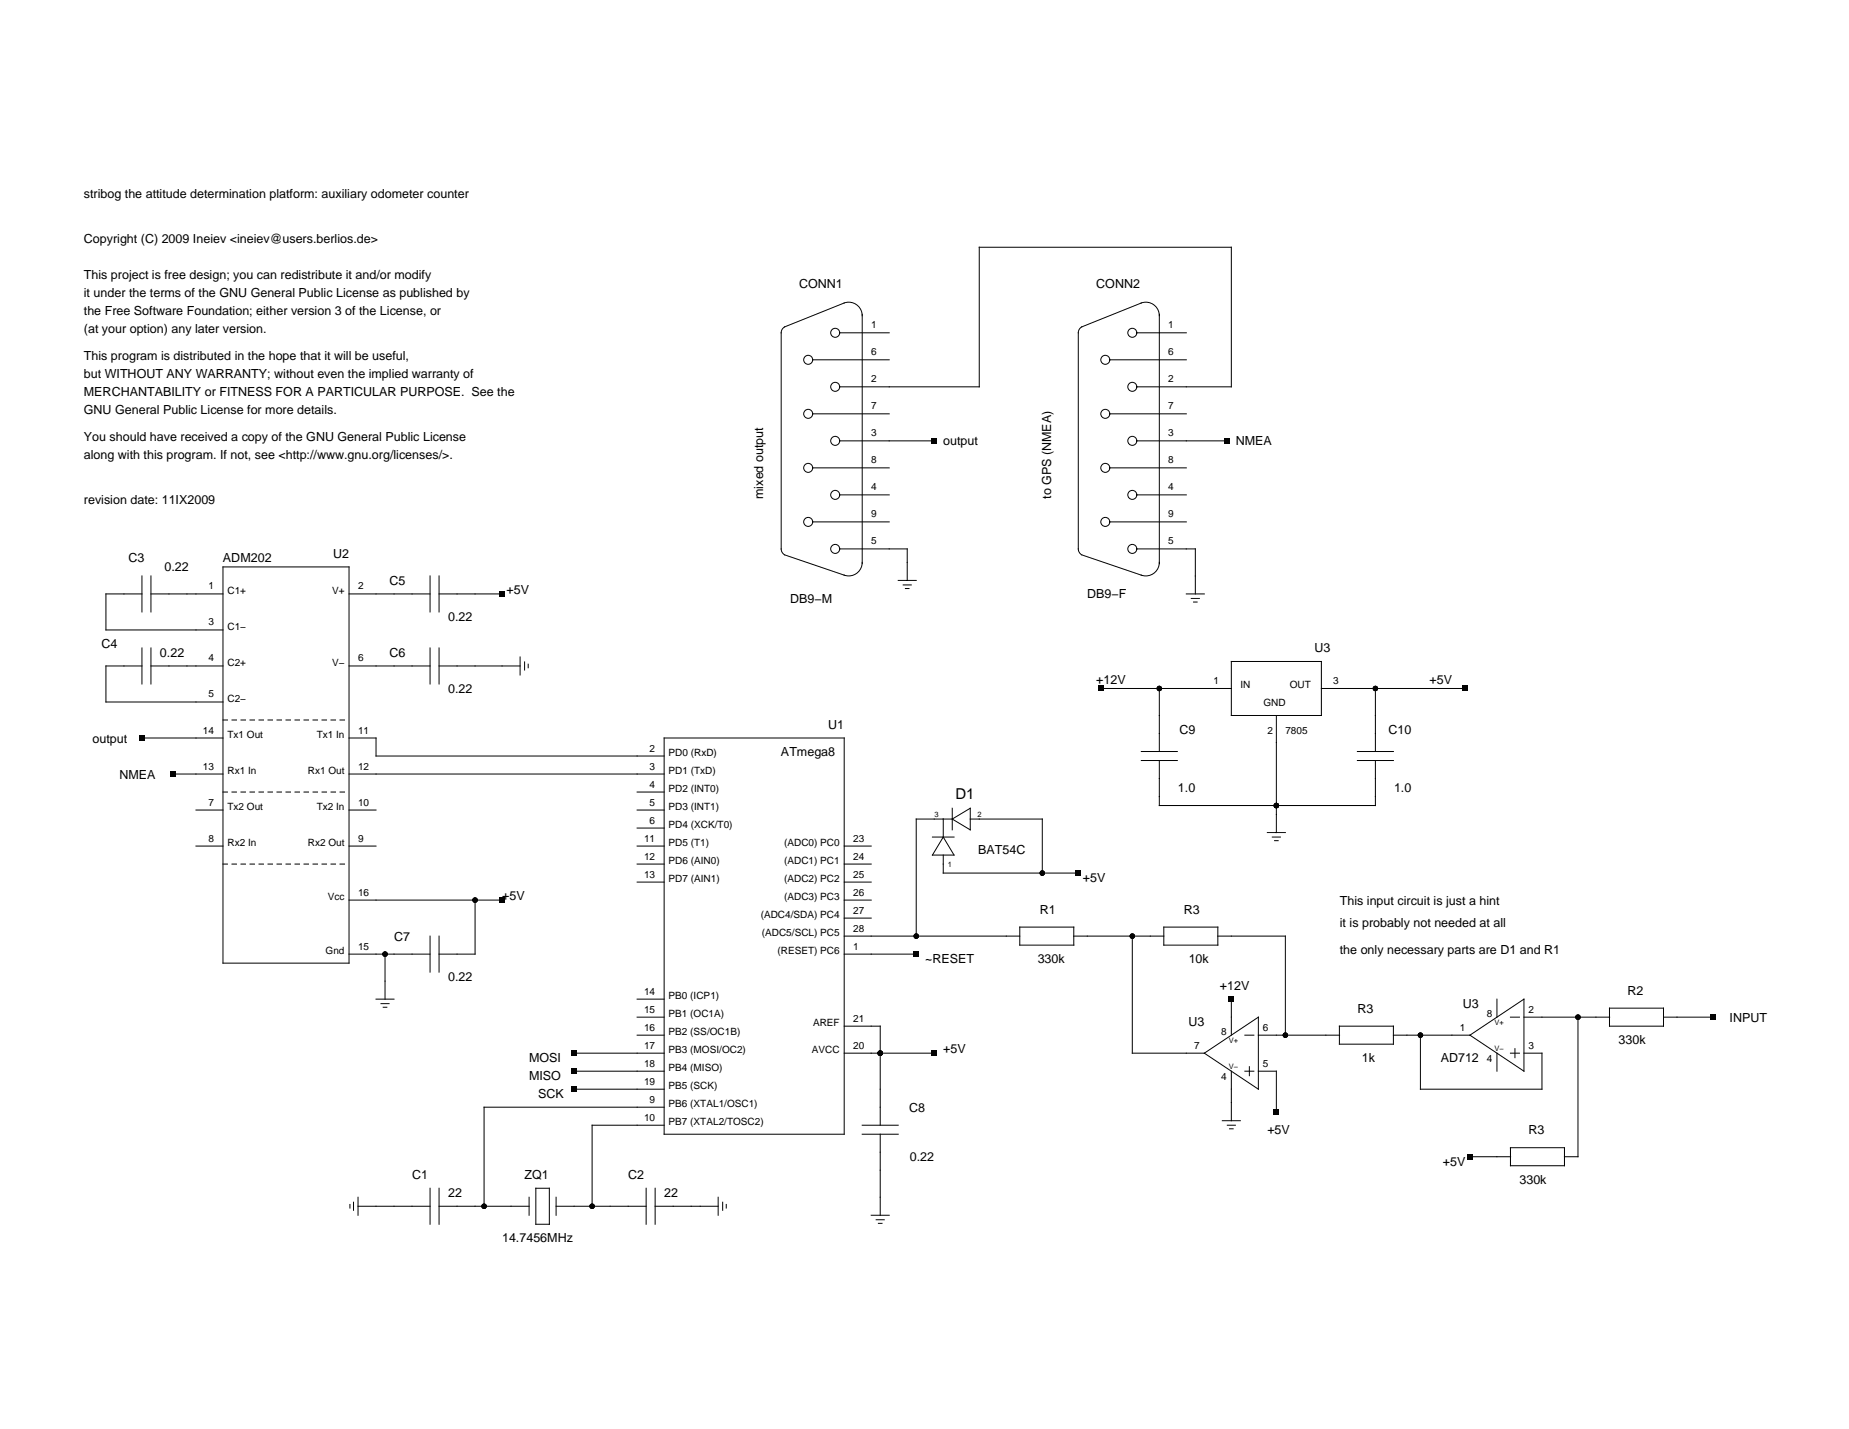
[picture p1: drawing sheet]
<svg xmlns="http://www.w3.org/2000/svg" width="279mm" height="216mm" viewBox="0 0 279 216" stroke-linecap="round" stroke-linejoin="round" font-family="sans-serif">
<defs><g id="words">
<text font-size="2.3" x="144.4" y="120.8">D1</text>
<g font-size="1.9">
<text x="12.7" y="29.9">stribog the attitude determination platform: auxiliary odometer counter</text>
<text x="12.7" y="36.7">Copyright (C) 2009 Ineiev &lt;ineiev@users.berlios.de&gt;</text>
<text x="12.7" y="42.1">This project is free design; you can redistribute it and/or modify</text>
<text x="12.7" y="44.8">it under the terms of the GNU General Public License as published by</text>
<text x="12.7" y="47.6">the Free Software Foundation; either version 3 of the License, or</text>
<text x="120.8" y="43.5">CONN1</text>
<text x="165.7" y="43.5">CONN2</text>
<text x="12.7" y="50.3">(at your option) any later version.</text>
<text x="12.7" y="54.4">This program is distributed in the hope that it will be useful,</text>
<text x="12.7" y="57.1">but WITHOUT ANY WARRANTY; without even the implied warranty of</text>
<text x="12.7" y="59.8">MERCHANTABILITY or FITNESS FOR A PARTICULAR PURPOSE. See the</text>
<text x="12.7" y="62.5">GNU General Public License for more details.</text>
<text x="12.7" y="66.6">You should have received a copy of the GNU General Public License</text>
<text x="12.7" y="69.3">along with this program. If not, see &lt;http://www.gnu.org/licenses/&gt;.</text>
<text x="142.5" y="67.3">output</text>
<text x="186.7" y="67.3">NMEA</text>
<text x="12.7" y="76.1">revision date: 11IX2009</text>
<text x="115.3" y="75.4" transform="rotate(-90 115.3 75.4)">mixed output</text>
<text x="158.9" y="75.4" transform="rotate(-90 158.9 75.4)">to GPS (NMEA)</text>
<text x="19.4" y="85">C3</text>
<text x="24.9" y="86.3">0.22</text>
<text x="33.7" y="85">ADM202</text>
<text x="50.3" y="84.3">U2</text>
<text x="58.9" y="88.4">C5</text>
<text x="76.5" y="89.7">+5V</text>
<text x="67.7" y="93.8">0.22</text>
<text x="119.4" y="91.1">DB9−M</text>
<text x="164.3" y="90.4">DB9−F</text>
<text x="15.3" y="97.9">C4</text>
<text x="24.2" y="99.3">0.22</text>
<text x="58.9" y="99.3">C6</text>
<text x="198.6" y="98.6">U3</text>
<text x="67.7" y="104.7">0.22</text>
<text x="165.7" y="103.3">+12V</text>
<text x="216" y="103.3">+5V</text>
<text x="14" y="112.2">output</text>
<text x="125.2" y="110.1">U1</text>
<text x="178.2" y="110.9">C9</text>
<text x="209.8" y="110.9">C10</text>
<text x="18" y="117.6">NMEA</text>
<text x="118" y="114.2">ATmega8</text>
<text x="178" y="119.6">1.0</text>
<text x="210.6" y="119.6">1.0</text>
<text x="147.8" y="129.1">BAT54C</text>
<text x="75.9" y="136">+5V</text>
<text x="163.6" y="133.3">+5V</text>
<text x="202.5" y="136.7">This input circuit is just a hint</text>
<text x="59.5" y="142.1">C7</text>
<text x="157.1" y="138.1">R1</text>
<text x="178.9" y="138.1">R3</text>
<text x="202.5" y="140.1">it is probably not needed at all</text>
<text x="67.7" y="148.2">0.22</text>
<text x="139.8" y="145.5">~RESET</text>
<text x="156.8" y="145.5">330k</text>
<text x="179.6" y="145.5">10k</text>
<text x="184.3" y="149.6">+12V</text>
<text x="202.5" y="144.2">the only necessary parts are D1 and R1</text>
<text x="179.6" y="155">U3</text>
<text x="205.1" y="153">R3</text>
<text x="221.1" y="152.3">U3</text>
<text x="245.9" y="150.3">R2</text>
<text x="261.3" y="154.4">INPUT</text>
<text x="80" y="160.5">MOSI</text>
<text x="142.5" y="159.1">+5V</text>
<text x="205.8" y="160.5">1k</text>
<text x="217.7" y="160.5">AD712</text>
<text x="244.6" y="157.8">330k</text>
<text x="80" y="163.2">MISO</text>
<text x="81.3" y="165.9">SCK</text>
<text x="137.4" y="168">C8</text>
<text x="191.5" y="171.4">+5V</text>
<text x="231" y="171.4">R3</text>
<text x="62.3" y="178.2">C1</text>
<text x="79.3" y="178.2">ZQ1</text>
<text x="94.9" y="178.2">C2</text>
<text x="137.5" y="175.4">0.22</text>
<text x="218" y="176.1">+5V</text>
<text x="229.6" y="178.9">330k</text>
<text x="67.7" y="180.9">22</text>
<text x="100.4" y="180.9">22</text>
<text x="75.9" y="187.7">14.7456MHz</text>
</g>
<g font-size="1.5">
<text x="131.6" y="53.7">6</text>
<text x="131.6" y="49.6">1</text>
<text x="176.5" y="53.7">6</text>
<text x="176.5" y="49.6">1</text>
<text x="131.6" y="57.8">2</text>
<text x="176.5" y="57.8">2</text>
<text x="131.6" y="65.9">3</text>
<text x="131.6" y="61.8">7</text>
<text x="176.5" y="65.9">3</text>
<text x="176.5" y="61.8">7</text>
<text x="131.6" y="70">8</text>
<text x="176.5" y="70">8</text>
<text x="131.6" y="74.1">4</text>
<text x="176.5" y="74.1">4</text>
<text x="131.6" y="82.3">5</text>
<text x="131.6" y="78.2">9</text>
<text x="176.5" y="82.3">5</text>
<text x="176.5" y="78.2">9</text>
<text x="31.5" y="89.1">1</text>
<text x="34.4" y="89.7">C1+</text>
<text x="50.2" y="89.7">V+</text>
<text x="54.1" y="89.1">2</text>
<text x="31.5" y="94.5">3</text>
<text x="34.4" y="95.2">C1−</text>
<text x="31.5" y="99.9">4</text>
<text x="34.4" y="100.6">C2+</text>
<text x="50.2" y="100.6">V−</text>
<text x="54.1" y="99.9">6</text>
<text x="31.5" y="105.4">5</text>
<text x="34.4" y="106.1">C2−</text>
<text x="183.3" y="103.3">1</text>
<text x="187.4" y="104">IN</text>
<text x="190.9" y="106.7">GND</text>
<text x="194.9" y="104">OUT</text>
<text x="201.4" y="103.3">3</text>
<text x="30.7" y="110.8">14</text>
<text x="34.4" y="111.5">Tx1 Out</text>
<text x="47.9" y="111.5">Tx1 In</text>
<text x="54.1" y="110.8">11</text>
<text x="98.2" y="113.5">2</text>
<text x="191.5" y="110.8">2</text>
<text x="194.2" y="110.8">7805</text>
<text x="30.7" y="116.3">13</text>
<text x="34.4" y="116.9">Rx1 In</text>
<text x="46.5" y="116.9">Rx1 Out</text>
<text x="54.1" y="116.3">12</text>
<text x="98.2" y="116.3">3</text>
<text x="98.2" y="119">4</text>
<text x="101" y="114.2">PD0 (RxD)</text>
<text x="101" y="116.9">PD1 (TxD)</text>
<text x="101" y="119.7">PD2 (INT0)</text>
<text x="31.5" y="121.7">7</text>
<text x="34.4" y="122.4">Tx2 Out</text>
<text x="47.9" y="122.4">Tx2 In</text>
<text x="54.1" y="121.7">10</text>
<text x="98.2" y="121.7">5</text>
<text x="98.2" y="124.4">6</text>
<text x="101" y="122.4">PD3 (INT1)</text>
<text x="101" y="125.1">PD4 (XCK/T0)</text>
<text x="31.5" y="127.1">8</text>
<text x="34.4" y="127.8">Rx2 In</text>
<text x="46.5" y="127.8">Rx2 Out</text>
<text x="54.1" y="127.1">9</text>
<text x="97.3" y="127.1">11</text>
<text x="97.3" y="129.9">12</text>
<text x="101" y="127.8">PD5 (T1)</text>
<text x="101" y="130.5">PD6 (AIN0)</text>
<text x="118.5" y="127.8">(ADC0) PC0</text>
<text x="118.5" y="130.5">(ADC1) PC1</text>
<text x="128.9" y="127.1">23</text>
<text x="128.9" y="129.9">24</text>
<text x="49.5" y="136">Vcc</text>
<text x="54.1" y="135.3">16</text>
<text x="97.3" y="132.6">13</text>
<text x="101" y="133.3">PD7 (AIN1)</text>
<text x="118.5" y="133.3">(ADC2) PC2</text>
<text x="118.5" y="136">(ADC3) PC3</text>
<text x="128.9" y="132.6">25</text>
<text x="128.9" y="135.3">26</text>
<text x="54.1" y="143.5">15</text>
<text x="115" y="138.7">(ADC4/SDA) PC4</text>
<text x="115.1" y="141.4">(ADC5/SCL) PC5</text>
<text x="128.9" y="143.5">1</text>
<text x="128.9" y="138">27</text>
<text x="128.9" y="140.8">28</text>
<text x="49.2" y="144.2">Gnd</text>
<text x="117.5" y="144.2">(RESET) PC6</text>
<text x="97.3" y="150.3">14</text>
<text x="97.3" y="153">15</text>
<text x="97.3" y="155.7">16</text>
<text x="101" y="151">PB0 (ICP1)</text>
<text x="101" y="153.7">PB1 (OC1A)</text>
<text x="122.9" y="155">AREF</text>
<text x="128.9" y="154.4">21</text>
<text x="190.8" y="155.7">6</text>
<text x="220.6" y="155.7">1</text>
<text x="224.7" y="153.7">8</text>
<text x="231" y="153">2</text>
<text x="97.3" y="158.4">17</text>
<text x="97.3" y="161.2">18</text>
<text x="101" y="156.4">PB2 (SS/OC1B)</text>
<text x="101" y="159.1">PB3 (MOSI/OC2)</text>
<text x="101" y="161.8">PB4 (MISO)</text>
<text x="122.7" y="159.1">AVCC</text>
<text x="128.9" y="158.4">20</text>
<text x="180.5" y="158.4">7</text>
<text x="184.5" y="156.4">8</text>
<text x="190.8" y="161.2">5</text>
<text x="224.7" y="160.5">4</text>
<text x="231" y="158.4">3</text>
<text x="97.3" y="163.9">19</text>
<text x="98.2" y="166.6">9</text>
<text x="101" y="164.6">PB5 (SCK)</text>
<text x="101" y="167.3">PB6 (XTAL1/OSC1)</text>
<text x="184.5" y="163.2">4</text>
<text x="97.3" y="169.3">10</text>
<text x="101" y="170">PB7 (XTAL2/TOSC2)</text>
</g>
<g font-size="1.1">
<text x="141.2" y="123.5">3</text>
<text x="147.7" y="123.5">2</text>
<text x="143.2" y="130.9">1</text>
<text x="225.8" y="154.9">V+</text>
<text x="185.7" y="157.5">V+</text>
<text x="185.7" y="161.5">V−</text>
<text x="225.8" y="158.8">V−</text>
</g>
</g></defs>
<g fill="none" stroke="#000" stroke-width=".15">
<path d="M122.8 54.4h11.6M126.9 58.4h21.1v-21h38.1v21h-14.3M126.9 50.3h7.5M127.5 45.8a2.04 2.04 0 0 1 2.8 1.9M127.6 45.8l-9 3.6a1.02 1.02 0 0 0-.6 .9v32.6a1.02 1.02 0 0 0 .6 .9l9 3.1M130.3 47.5v37.6M163.4 49.4a1.02 1.02 0 0 0-.5 .9v32.6a1.02 1.02 0 0 0 .5 .9l9.1 3.1M167.7 54.4h11.6M171.8 50.3h7.5M175.2 47.7a2.04 2.04 0 0 0-2.8-1.9l-9 3.6M175.2 47.5v37.6M122.8 78.9h11.6"/>
<path d="M122.8 70.7h11.6M122.8 62.5h11.6M126.9 74.8h7.5M126.9 66.6h14.3M167.7 78.9h11.6M167.7 70.7h11.6M167.7 62.5h11.6M171.8 74.8h7.5M171.8 66.6h13.6M21.4 89.7h-5.4v5.5h17.7M21.4 87v5.5M21.4 97.9v5.4"/>
<path d="M22.8 89.7h10.9M22.8 87v5.5M22.8 97.9v5.4M33.7 85.7h19v59.8h-19zM52.7 89.7h12.3M65 87v5.5M65 97.9v5.4M66.3 87v5.5M66.3 97.9v5.4M66.3 89.7h9.6M78.6 99.3v2.7M126.9 82.9h10.2v4.8"/>
<path d="M130.3 85a2.04 2.04 0 0 1-2.8 1.9M135.7 87.7h2.8M136.5 88.4h1.2M136.8 88.9h.6M171.8 82.9h8.8v6.8M175.2 85a2.04 2.04 0 0 1-2.8 1.9M179.3 89.7h2.7M180 90.4h1.2M180.4 91h.5M186.1 99.9h13.6v8.2h-13.6zM21.4 100.6h-5.4v5.5h17.7M21.4 111.5h12.3"/>
<path d="M22.8 100.6h10.9M26.2 116.9h7.5M33.7 108.8h.7M33.7 119.7h.7M35.1 108.8h.6M35.1 119.7h.6M36.4 108.8h.7M36.4 119.7h.7M37.8 108.8h.7M37.8 119.7h.7M39.1 108.8h.7M39.1 119.7h.7"/>
<path d="M40.5 108.8h.7M40.5 119.7h.7M41.9 108.8h.6M41.9 119.7h.6M43.2 108.8h.7M43.2 119.7h.7M44.6 108.8h.7M44.6 119.7h.7M45.9 108.8h.7M45.9 119.7h.7M47.3 108.8h.7M47.3 119.7h.7"/>
<path d="M48.7 108.8h.6M48.7 119.7h.6M50 108.8h.7M50 119.7h.7M51.4 108.8h.7M51.4 119.7h.7M52.7 100.6h12.3M52.7 111.5h4.1v2.7h43.6M52.7 116.9h47.7M66.3 100.6h12.3M79.3 100v1.2M79.8 100.3v.6"/>
<path d="M96.3 119.7h4.1M100.4 111.5h27.2v59.9h-27.2zM166.3 104h19.8M172.5 114.9h5.4M172.5 113.5h5.4M175.2 104v9.5M175.2 114.9v6.8h32.6v-6.8M192.9 108.1v17.7M199.7 104h21.7M205.1 114.9h5.5M205.1 113.5h5.5M207.8 104v9.5"/>
<path d="M29.6 122.4h4.1M29.6 127.8h4.1M33.7 130.5h.7M35.1 130.5h.6M36.4 130.5h.7M37.8 130.5h.7M39.1 130.5h.7M40.5 130.5h.7M41.9 130.5h.6M43.2 130.5h.7M44.6 130.5h.7M45.9 130.5h.7"/>
<path d="M47.3 130.5h.7M48.7 130.5h.6M50 130.5h.7M51.4 130.5h.7M52.7 136h23.2M52.7 122.4h4.1M52.7 127.8h4.1M71.8 136v8.2h-5.5M96.3 122.4h4.1M96.3 127.8h4.1M96.3 130.5h4.1M96.3 125.1h4.1"/>
<path d="M96.3 133.3h4.1M127.6 136h4M127.6 127.8h4M127.6 130.5h4M127.6 133.3h4M127.6 138.7h4M140.9 126.5h3.3M142.5 123.7v2.8M142.5 129.2v2.7h20.4M142.5 126.5l1.7 2.7h-3.3zM143.9 123.7h-5.4v17.7M143.9 123.7l2.7-1.6v3.3z"/>
<path d="M143.9 122.1v3.3M146.6 123.7h10.9v8.2M191.5 125.8h2.7M192.3 126.5h1.2M192.6 127h.5M52.7 144.2h12.3M56.8 151h2.7M57.6 151.6h1.2M57.9 152.2h.6M58.2 144.2v6.8M65 141.4v5.5M66.3 141.4v5.5"/>
<path d="M86.8 159.1h13.6M96.3 151h4.1M96.3 153.7h4.1M96.3 156.4h4.1M127.6 144.2h10.9M127.6 155h5.4v15M127.6 159.1h13.6M127.6 141.4h26.5M154.1 140.1h8.2v2.7h-8.2zM162.2 141.4h13.7M171.1 141.4v17.7h10.9M175.9 140.1h8.1v2.7h-8.1z"/>
<path d="M182 159.1l8.1-5.4v10.9zM184 141.4h10.2v15M186.1 151v5.4M188.1 156.4h1.4M190.1 156.4h12.3M202.4 155h8.2v2.8h-8.2zM210.6 156.4h11.5M214.6 156.4v8.2h18.4v-5.5h-2.7M222.1 156.4l8.2-5.4v10.8zM226.2 151v2.7M226.2 159.1v2.7M228.2 159.1h1.4"/>
<path d="M228.2 153.7h1.4M228.9 158.4v1.4M230.3 153.7h12.9M238.4 153.7v21.1h-2M243.2 152.3h8.2v2.7h-8.2zM251.4 153.7h7.5M65 179.5v5.5M66.3 179.5v5.5M81 179.5h2v5.5h-2zM86.8 164.6h13.6M86.8 161.8h13.6M97.6 179.5v5.5"/>
<path d="M99 179.5v5.5M100.4 170h-10.9v12.2M100.4 167.3h-27.3v14.9M130.3 170h5.4M130.3 171.4h5.4M133 171.4v12.2M184.7 169.3h2.7M185.5 170h1.2M185.8 170.5h.5M186.1 161.8v7.5M188.1 161.8h1.4M188.8 161.2v1.3"/>
<path d="M190.1 161.8h2.8v6.2M222.1 174.8h6.2M228.2 173.4h8.2v2.7h-8.2zM52.9 182v.5M53.4 181.6v1.3M54.1 182.2h10.9M54.1 180.9v2.7M66.3 182.2h13.7M80 180.9v2.7M84 182.2h13.6M84 180.9v2.7M99 182.2h9.5"/>
<path d="M108.5 180.9v2.7M109.2 181.6v1.3M109.7 182v.5M131.6 183.6h2.8M132.4 184.3h1.2M132.7 184.8h.6"/>
<circle cx="122.1" cy="54.4" r=".68"/>
<circle cx="126.2" cy="50.3" r=".68"/>
<circle cx="126.2" cy="58.4" r=".68"/>
<circle cx="167" cy="54.4" r=".68"/>
<circle cx="171.1" cy="58.4" r=".68"/>
<circle cx="171.1" cy="50.3" r=".68"/>
<circle cx="122.1" cy="78.9" r=".68"/>
<circle cx="122.1" cy="70.7" r=".68"/>
<circle cx="122.1" cy="62.5" r=".68"/>
<circle cx="126.2" cy="66.6" r=".68"/>
<circle cx="126.2" cy="74.8" r=".68"/>
<circle cx="167" cy="78.9" r=".68"/>
<circle cx="167" cy="70.7" r=".68"/>
<circle cx="167" cy="62.5" r=".68"/>
<circle cx="171.1" cy="66.6" r=".68"/>
<circle cx="171.1" cy="74.8" r=".68"/>
<circle cx="126.2" cy="82.9" r=".68"/>
<circle cx="171.1" cy="82.9" r=".68"/>
</g>
<g fill="#000">
<path d="M140.8 66.2h.8v.8h-.8zM185 66.2h.8v.8h-.8zM75.5 89.3h.8v.8h-.8zM21 111.1h.9v.8h-.9zM25.8 116.5h.8v.9h-.8zM165.9 103.6h.8v.8h-.8zM221 103.6h.8v.8h-.8zM75.5 135.6h.8v.8h-.8zM162.5 131.5h.8v.8h-.8zM86.3 158.7h.9v.8h-.9zM138 143.7h.9v.9h-.9zM140.8 158.7h.8v.8h-.8z"/>
<path d="M185.7 150.5h.8v.9h-.8zM258.4 153.3h.9v.8h-.9zM86.3 164.2h.9v.8h-.9zM86.3 161.4h.9v.8h-.9zM192.5 167.6h.8v.8h-.8zM221.7 174.4h.8v.8h-.8z"/>
<circle cx="175.2" cy="104" r=".41"/>
<circle cx="207.8" cy="104" r=".41"/>
<circle cx="71.8" cy="136" r=".41"/>
<circle cx="157.5" cy="131.9" r=".41"/>
<circle cx="192.9" cy="121.7" r=".41"/>
<circle cx="58.2" cy="144.2" r=".41"/>
<circle cx="133" cy="159.1" r=".41"/>
<circle cx="138.5" cy="141.4" r=".41"/>
<circle cx="171.1" cy="141.4" r=".41"/>
<circle cx="194.2" cy="156.4" r=".41"/>
<circle cx="214.6" cy="156.4" r=".41"/>
<circle cx="238.4" cy="153.7" r=".41"/>
<circle cx="73.1" cy="182.2" r=".41"/>
<circle cx="89.5" cy="182.2" r=".41"/>
</g>
<use href="#words"/>
</svg>
